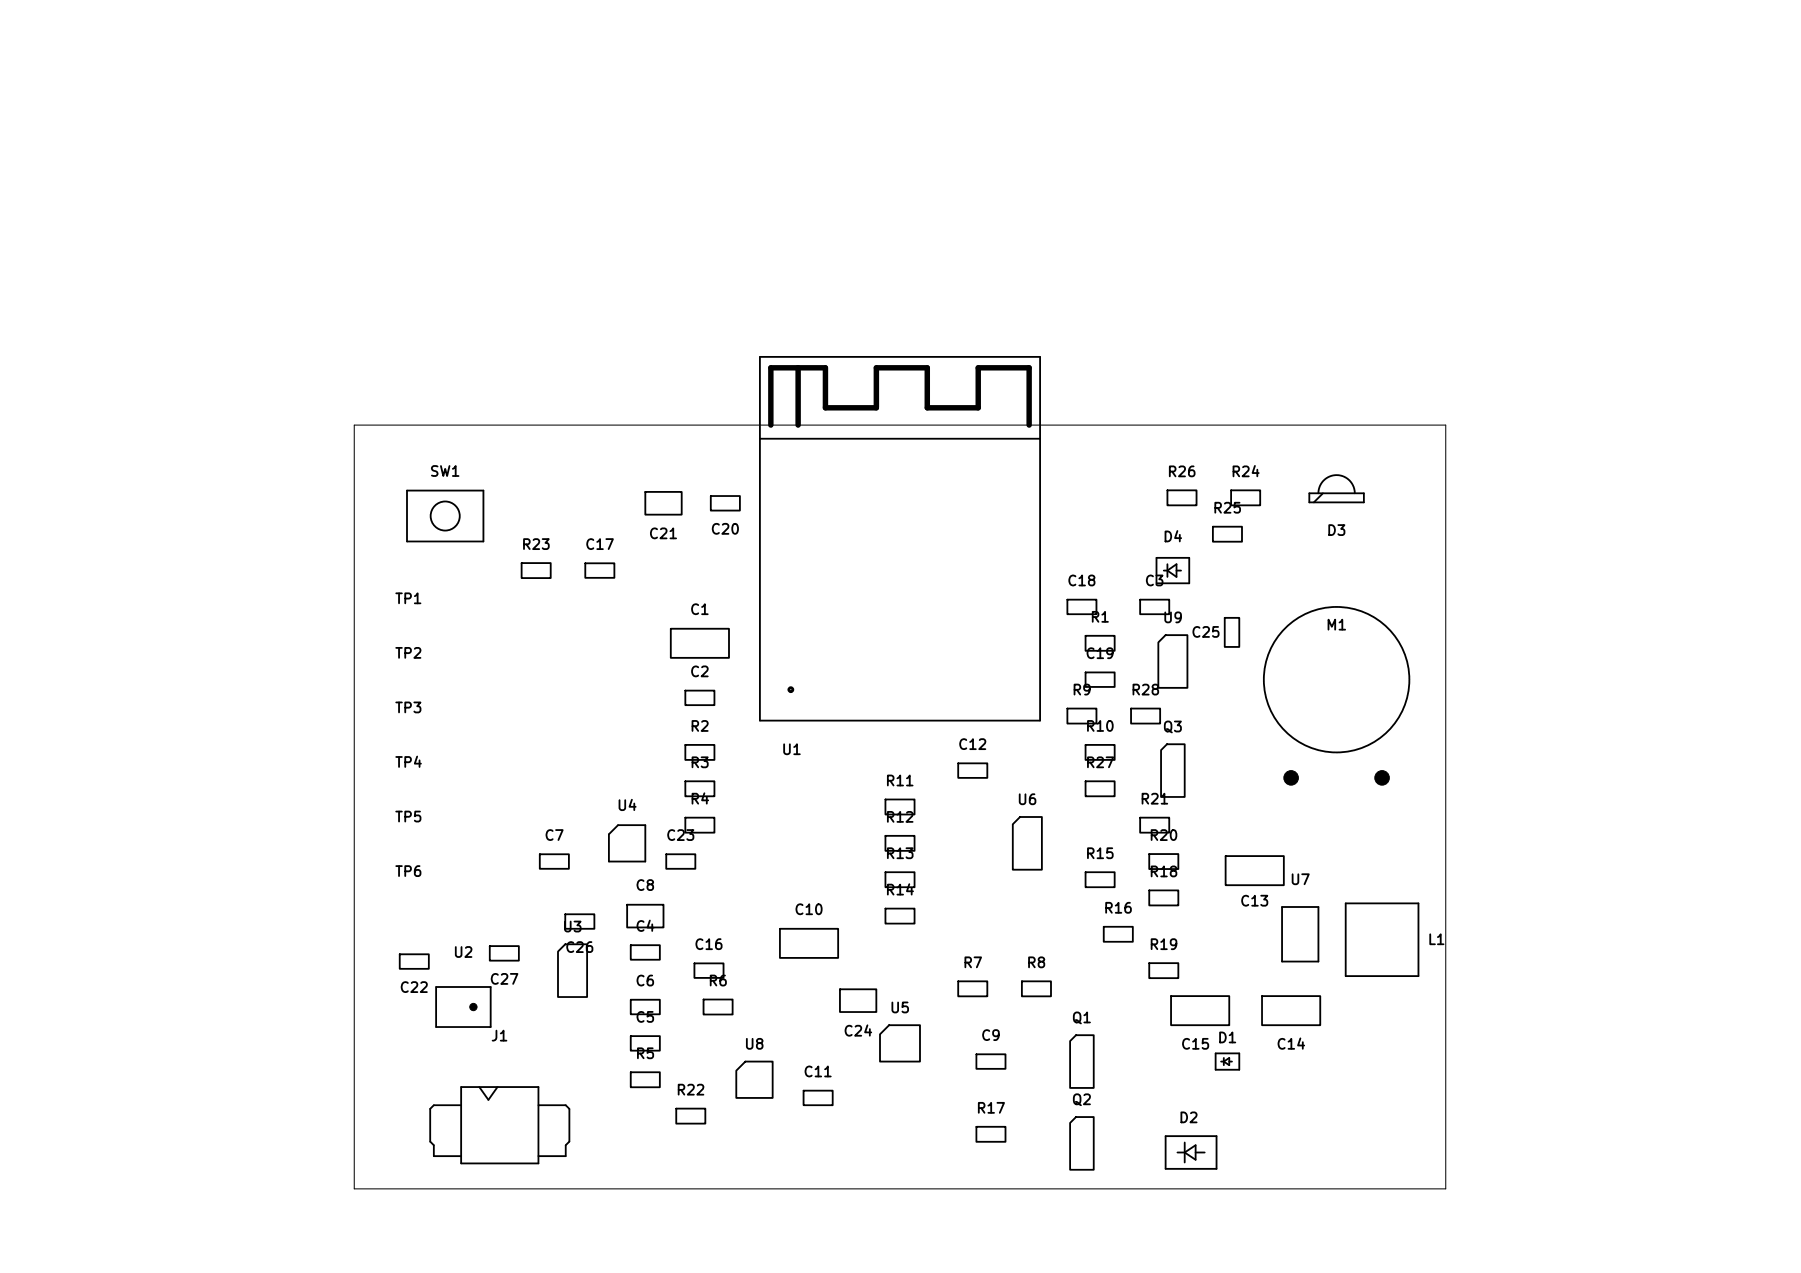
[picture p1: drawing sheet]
<svg xmlns="http://www.w3.org/2000/svg" width="297mm" height="210mm" viewBox="0 0 297 210" stroke-linecap="round" stroke-linejoin="round" font-family="sans-serif">
<defs><g id="words">
<g font-size="1.6">
<text x="70.7" y="79">SW1</text>
<text x="192.4" y="79.1">R26</text>
<text x="202.9" y="79.1">R24</text>
<text x="106.9" y="89.3">C21</text>
<text x="117.1" y="88.6">C20</text>
<text x="191.6" y="89.8">D4</text>
<text x="199.9" y="85.1">R25</text>
<text x="218.6" y="88.8">D3</text>
<text x="85.9" y="91.1">R23</text>
<text x="96.4" y="91.1">C17</text>
<text x="65" y="100">TP1</text>
<text x="113.6" y="101.8">C1</text>
<text x="175.9" y="97.1">C18</text>
<text x="188.6" y="97.1">C3</text>
<text x="179.6" y="103.1">R1</text>
<text x="191.6" y="103.2">U9</text>
<text x="196.3" y="105.6">C25</text>
<text x="218.5" y="104.4">M1</text>
<text x="65" y="109">TP2</text>
<text x="113.6" y="112.1">C2</text>
<text x="178.9" y="109.1">C19</text>
<text x="65" y="118">TP3</text>
<text x="176.6" y="115.1">R9</text>
<text x="186.4" y="115.1">R28</text>
<text x="113.6" y="121.1">R2</text>
<text x="128.8" y="124.9">U1</text>
<text x="157.9" y="124.1">C12</text>
<text x="178.9" y="121.1">R10</text>
<text x="191.6" y="121.2">Q3</text>
<text x="65" y="127">TP4</text>
<text x="113.6" y="127.1">R3</text>
<text x="145.9" y="130.1">R11</text>
<text x="178.9" y="127.1">R27</text>
<text x="65" y="136">TP5</text>
<text x="101.6" y="134.2">U4</text>
<text x="113.6" y="133.1">R4</text>
<text x="145.9" y="136.1">R12</text>
<text x="167.6" y="133.2">U6</text>
<text x="187.9" y="133.1">R21</text>
<text x="89.6" y="139.1">C7</text>
<text x="109.7" y="139.1">C23</text>
<text x="145.9" y="142.1">R13</text>
<text x="178.9" y="142.1">R15</text>
<text x="189.4" y="139.1">R20</text>
<text x="65" y="145">TP6</text>
<text x="104.6" y="147.3">C8</text>
<text x="145.9" y="148.1">R14</text>
<text x="189.4" y="145.1">R18</text>
<text x="204.4" y="149.9">C13</text>
<text x="212.6" y="146.4">U7</text>
<text x="92.6" y="154.2">U3</text>
<text x="104.6" y="154.1">C4</text>
<text x="130.9" y="151.3">C10</text>
<text x="181.9" y="151.1">R16</text>
<text x="74.6" y="158.4">U2</text>
<text x="93.1" y="157.6">C26</text>
<text x="114.4" y="157.1">C16</text>
<text x="158.6" y="160.1">R7</text>
<text x="169.1" y="160.1">R8</text>
<text x="189.4" y="157.1">R19</text>
<text x="235.3" y="156.3">L1</text>
<text x="65.8" y="164.2">C22</text>
<text x="80.6" y="162.8">C27</text>
<text x="104.6" y="163.1">C6</text>
<text x="116.6" y="163.1">R6</text>
<text x="146.6" y="167.5">U5</text>
<text x="80.8" y="172.2">J1</text>
<text x="104.6" y="169.1">C5</text>
<text x="122.6" y="173.5">U8</text>
<text x="139" y="171.4">C24</text>
<text x="161.6" y="172.1">C9</text>
<text x="176.6" y="169.2">Q1</text>
<text x="194.6" y="173.5">C15</text>
<text x="200.6" y="172.5">D1</text>
<text x="210.4" y="173.5">C14</text>
<text x="104.6" y="175.1">R5</text>
<text x="132.4" y="178.1">C11</text>
<text x="111.4" y="181.1">R22</text>
<text x="160.9" y="184.1">R17</text>
<text x="176.6" y="182.7">Q2</text>
<text x="194.3" y="185.7">D2</text>
</g>
</g></defs>
<g fill="none" stroke="#000" stroke-width=".3">
<path d="M125.3 58.9h46.2v60h-46.2zM125.3 72.4h46.2M67.1 80.9h12.6v8.4h-12.6zM86 92.9h4.8v2.5h-4.8zM96.5 92.9h4.8v2.4h-4.8zM106.4 81.2h6v3.7h-6zM117.2 81.8h4.8v2.4h-4.8zM176 98.9h4.8v2.4h-4.8zM188 98.9h4.8v2.4h-4.8zM190.7 92h5.4v4.2h-5.4zM191.9 94.1h.6M192.5 80.9h4.8v2.5h-4.8z"/>
<path d="M192.5 93.1v2.1M192.5 94.1l1.5-1v2.1zM194 94.1h.8M200 86.9h4.8v2.5h-4.8zM203 80.9h4.8v2.5h-4.8zM215.9 81.4h9v1.5h-9zM217.4 81.4a3 3 0 0 1 3-3 3 3 0 0 1 3 3M218.2 81.4l-1.5 1.5M110.6 103.7h9.6v4.8h-9.6zM113 113.9h4.8v2.4h-4.8zM176 116.9h4.8v2.5h-4.8zM179 104.9h4.8v2.5h-4.8z"/>
<path d="M179 110.9h4.8v2.4h-4.8zM186.5 116.9h4.8v2.5h-4.8zM192.2 104.8h3.6v8.7h-4.8v-7.5zM202 101.9h2.4v4.8h-2.4zM100.4 137.6l1.5-1.5h4.5v6h-6zM113 122.9h4.8v2.5h-4.8zM113 128.9h4.8v2.5h-4.8zM113 134.9h4.8v2.5h-4.8zM146 131.9h4.8v2.5h-4.8zM146 137.9h4.8v2.5h-4.8zM158 125.9h4.8v2.4h-4.8zM168.2 134.8h3.6v8.7h-4.8v-7.5z"/>
<path d="M179 122.9h4.8v2.5h-4.8zM179 128.9h4.8v2.5h-4.8zM188 134.9h4.8v2.5h-4.8zM192.4 122.8h3v8.7h-3.9v-7.7zM65.9 157.4h4.8v2.4h-4.8zM80.8 156.1h4.8v2.4h-4.8zM89 140.9h4.8v2.4h-4.8zM93.2 155.8h3.6v8.7h-4.8v-7.5zM93.2 150.8h4.8v2.4h-4.8zM103.4 149.3h6v3.7h-6zM104 155.9h4.8v2.4h-4.8zM109.9 140.9h4.8v2.4h-4.8z"/>
<path d="M114.5 158.9h4.8v2.4h-4.8zM128.6 153.2h9.6v4.8h-9.6zM146 149.9h4.8v2.5h-4.8zM146 143.9h4.8v2.5h-4.8zM179 143.9h4.8v2.5h-4.8zM182 152.9h4.8v2.5h-4.8zM189.5 158.9h4.8v2.5h-4.8zM189.5 146.9h4.8v2.5h-4.8zM189.5 140.9h4.8v2.5h-4.8zM202.1 141.2h9.6v4.8h-9.6zM211.4 149.6h6v9h-6zM221.9 149h12v12h-12z"/>
<path d="M71.9 162.8h9v6.6h-9zM76 179.3h12.8v12.6h-12.8zM79 179.3l1.5 2.1 1.5-2.1M104 164.9h4.8v2.4h-4.8zM104 170.9h4.8v2.4h-4.8zM104 176.9h4.8v2.5h-4.8zM116 164.9h4.8v2.5h-4.8zM122.9 175.1h4.5v6h-6v-4.5zM132.5 179.9h4.8v2.4h-4.8zM138.5 163.2h6v3.8h-6zM146.6 169.1h5.1v6h-6.6v-4.5zM158 161.9h4.8v2.5h-4.8z"/>
<path d="M161 173.9h4.8v2.4h-4.8zM168.5 161.9h4.8v2.5h-4.8zM176.5 171.8l.9-1h3v8.7h-3.9zM193.1 164.3h9.6v4.8h-9.6zM200.5 173.8h3.9v2.7h-3.9zM201.4 175.1h.4M201.8 175.1l.9-.6v1.2zM201.8 174.5v1.2M202.7 175.1h.5M208.1 164.3h9.6v4.8h-9.6zM76 182.3h-4.5l-.6 .6v5.4l.6 .6v1.8h4.5M88.8 182.3h4.5l.6 .6v5.4l-.6 .6v1.8h-4.5"/>
<path d="M111.5 182.9h4.8v2.5h-4.8zM161 185.9h4.8v2.5h-4.8zM176.5 185.3l.9-1h3v8.7h-3.9zM192.2 187.4h8.4v5.4h-8.4zM194.2 190.1h1.2M195.4 188.5v3.3M195.4 190.1l1.8-1.2v2.4zM197.2 190.1h1.5"/>
<circle cx="73.4" cy="85.1" r="2.4"/>
<circle cx="220.4" cy="112.1" r="12"/>
</g>
<path d="M127.1 70.1v-9.4h9v6.6h8.4v-6.6h8.4v6.6h8.4v-6.6h8.4v9.4M131.6 60.7v9.4" fill="none" stroke="#000" stroke-width=".9"/>
<circle cx="130.4" cy="113.8" r=".34" fill="none" stroke="#000" stroke-width=".45"/>
<path d="M58.4 70.1h180v126h-180z" fill="none" stroke="#000" stroke-width=".16"/>
<g fill="#000" stroke="#000" stroke-width=".16">
<circle cx="212.9" cy="128.3" r="1.2"/>
<circle cx="227.9" cy="128.3" r="1.2"/>
<circle cx="78.1" cy="166.1" r=".6"/>
</g>
<use href="#words"/>
</svg>
